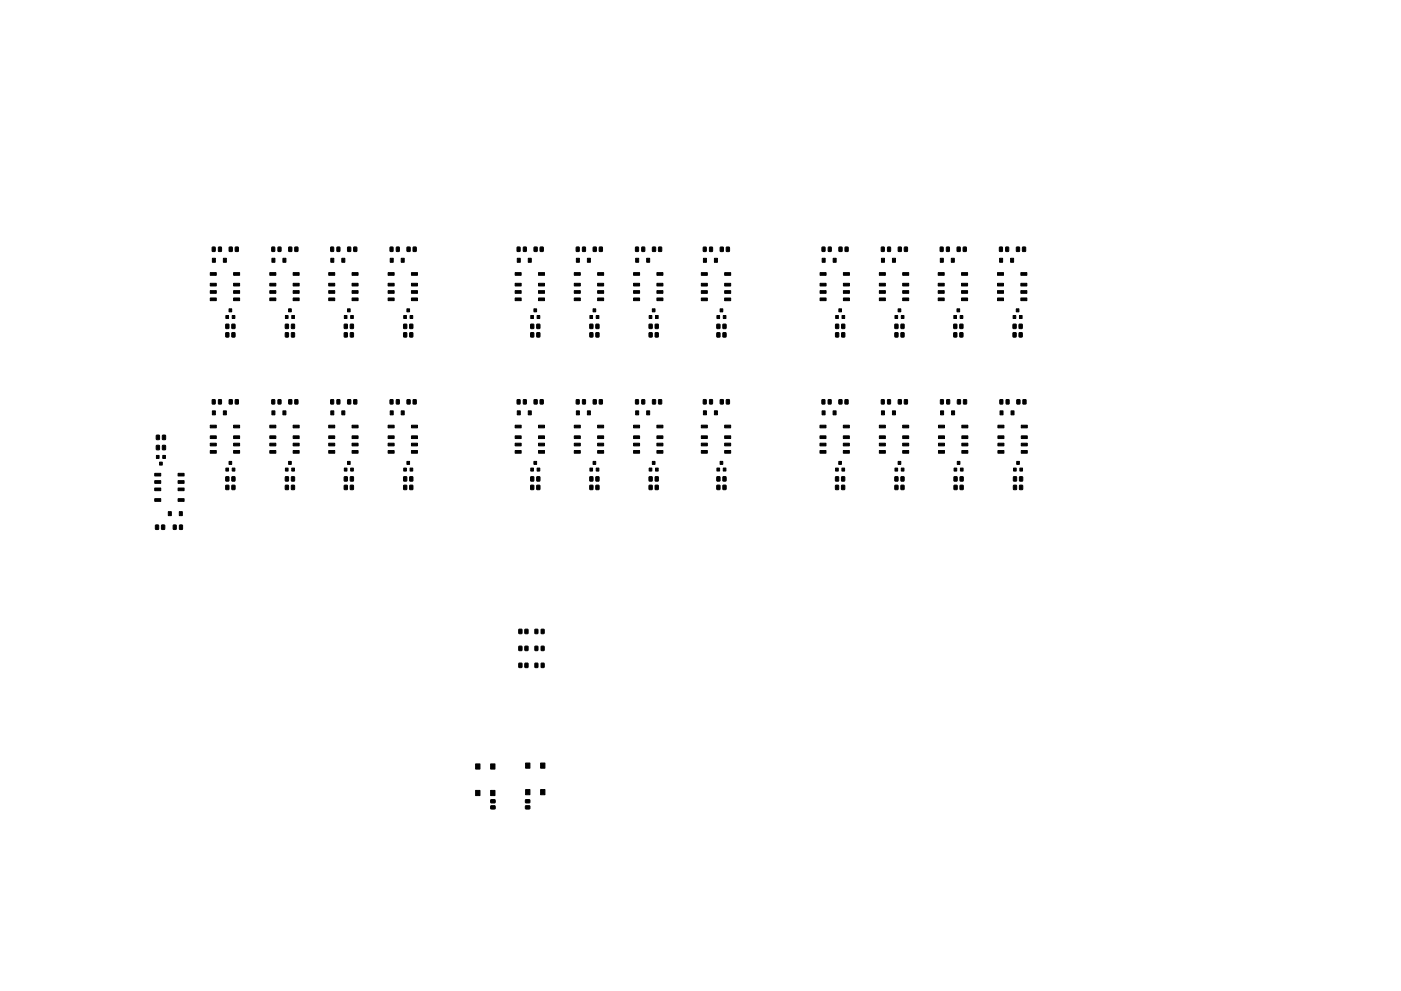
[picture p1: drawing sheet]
<svg xmlns="http://www.w3.org/2000/svg" width="420mm" height="297mm" viewBox="0 0 420 297" stroke-linecap="round" stroke-linejoin="round" font-family="sans-serif">
<g fill="#000" stroke="#000" stroke-width=".3">
<path d="M63.7 77.4h.9v1.2h-.9zM63.7 74.1l.9 .1-.2 1.2-.8-.1zM65.5 74.1l.9 .1-.1 1.2-.8-.1zM67 77.4h.9v1.2h-.9zM68.8 74.1l.9 .1-.2 1.2-.8-.1zM70.6 74.1l.9 .1-.1 1.2-.9-.1zM81.5 77.4h.9v1.2h-.9zM81.5 74.1l.9 .1-.1 1.2-.8-.1zM83.4 74.1l.9 .1-.1 1.2-.8-.1zM84.8 77.4h.9v1.2h-.9zM86.6 74.1l.9 .1-.1 1.2-.8-.1zM88.4 74.1l1 .1-.2 1.2-.8-.1z"/>
<path d="M99.2 77.4h.9v1.2h-.9zM99.2 74.1l.9 .1-.2 1.2-.8-.1zM101.1 74.1l.9 .1-.2 1.2-.8-.1zM102.5 77.4h.9v1.2h-.9zM104.3 74.1l.9 .1-.1 1.2-.9-.1zM106.1 74.1l.9 .1-.1 1.2-.9-.1zM117 77.4h.9v1.2h-.9zM117 74.1l.9 .1-.1 1.2-.8-.1zM118.9 74.1l.9 .1-.2 1.2-.8-.1zM120.3 77.4h.9v1.2h-.9zM122.1 74.1l.9 .1-.1 1.2-.9-.1zM123.9 74.1l.9 .1-.1 1.2-.8-.1z"/>
<path d="M155.1 77.4h.9v1.2h-.9zM155.1 74.1l.9 .1-.1 1.2-.8-.1zM157 74.1l.9 .1-.2 1.2-.8-.1zM158.4 77.4h.9v1.2h-.9zM160.2 74.1l.9 .1-.1 1.2-.9-.1zM162 74.1l.9 .1-.1 1.2-.8-.1zM172.9 77.4h.9v1.2h-.9zM172.8 74.1l.9 .1-.1 1.2-.8-.1zM174.7 74.1l.9 .1-.1 1.2-.8-.1zM176.2 77.4h.9v1.2h-.9zM177.9 74.1l1 .1-.2 1.2-.8-.1zM179.7 74.1l1 .1-.2 1.2-.8-.1z"/>
<path d="M190.6 77.4h.9v1.2h-.9zM190.6 74.1l.9 .1-.1 1.2-.8-.1zM192.5 74.1l.9 .1-.2 1.2-.8-.1zM193.9 77.4h.9v1.2h-.9zM195.7 74.1l.9 .1-.1 1.2-.9-.1zM197.5 74.1l1 .1-.2 1.2-.8-.1zM211 77.4h.9v1.2h-.9zM210.9 74.1l.9 .1-.1 1.2-.8-.1zM212.8 74.1l.9 .1-.1 1.2-.8-.1zM214.3 77.4h.9v1.2h-.9zM216 74.1l1 .1-.2 1.2-.8-.1zM217.8 74.1l1 .1-.2 1.2-.8-.1z"/>
<path d="M246.6 77.4h.9v1.2h-.9zM246.6 74.1l.8 .1-.1 1.2-.8-.1zM248.4 74.1l.9 .1-.1 1.2-.8-.1zM249.9 77.4h.9v1.2h-.9zM251.6 74.1l1 .1-.2 1.2-.8-.1zM253.5 74.1l.9 .1-.1 1.2-.9-.1zM264.3 77.4h.9v1.2h-.9zM264.3 74.1l.9 .1-.1 1.2-.8-.1zM266.2 74.1l.9 .1-.1 1.2-.8-.1zM267.6 77.4h.9v1.2h-.9zM269.4 74.1l.9 .1-.1 1.2-.8-.1zM271.2 74.1l1 .1-.2 1.2-.8-.1z"/>
<path d="M282 77.4h.9v1.2h-.9zM282 74.1l.9 .1-.2 1.2-.8-.1zM283.9 74.1l.8 .1-.1 1.2-.8-.1zM285.3 77.4h.9v1.2h-.9zM287.1 74.1l.9 .1-.1 1.2-.9-.1zM288.9 74.1l.9 .1-.1 1.2-.9-.1zM299.8 77.4h.9v1.2h-.9zM299.8 74.1l.8 .1-.1 1.2-.8-.1zM301.6 74.1l.9 .1-.1 1.2-.8-.1zM303.1 77.4h.9v1.2h-.9zM304.8 74.1l1 .1-.2 1.2-.8-.1zM306.7 74.1l.9 .1-.1 1.2-.9-.1z"/>
<path d="M63.1 81.7h1.8v.8h-1.8zM63.1 84.9h1.8v.8h-1.8zM63.1 87.1h1.8v.8h-1.8zM63.1 89.3h1.8v.8h-1.8zM67.7 97.2l1 .1-.2 1.2-.8-.1zM67.7 94.6h.8v.9h-.8zM68.7 92.6h.8v.9h-.8zM69.6 97.2l.9 .1-.1 1.2-.9-.1zM70.1 89.3h1.8v.8h-1.8zM70.1 87.1h1.8v.8h-1.8zM70.1 84.9h1.8v.8h-1.8zM70.1 81.7h1.8v.8h-1.8z"/>
<path d="M69.6 94.6h.8v.9h-.8zM80.9 81.7h1.8v.8h-1.8zM80.9 84.9h1.8v.8h-1.8zM80.9 87.1h1.8v.8h-1.8zM80.9 89.3h1.8v.8h-1.8zM85.6 97.2l.9 .1-.1 1.2-.9-.1zM85.6 94.6h.8v.9h-.8zM86.5 92.6h.8v.9h-.8zM87.4 97.2l1 .1-.2 1.2-.8-.1zM87.9 89.3h1.8v.8h-1.8zM87.9 87.1h1.8v.8h-1.8zM87.9 84.9h1.8v.8h-1.8z"/>
<path d="M87.9 81.7h1.8v.8h-1.8zM87.5 94.6h.8v.9h-.8zM98.6 81.7h1.8v.8h-1.8zM98.6 84.9h1.8v.8h-1.8zM98.6 87.1h1.8v.8h-1.8zM98.6 89.3h1.8v.8h-1.8zM103.3 97.2l.9 .1-.1 1.2-.9-.1zM103.3 94.6h.8v.9h-.8zM104.2 92.6h.8v.9h-.8zM105.1 97.2l.9 .1-.1 1.2-.9-.1zM105.6 89.3h1.8v.8h-1.8zM105.6 87.1h1.8v.8h-1.8z"/>
<path d="M105.6 84.9h1.8v.8h-1.8zM105.6 81.7h1.8v.8h-1.8zM105.2 94.6h.8v.9h-.8zM116.4 81.7h1.8v.8h-1.8zM116.4 84.9h1.8v.8h-1.8zM116.4 87.1h1.8v.8h-1.8zM116.4 89.3h1.8v.8h-1.8zM121.1 97.2l.9 .1-.1 1.2-.9-.1zM121.1 94.6h.8v.9h-.8zM122 92.6h.8v.9h-.8zM122.9 97.2l.9 .1-.1 1.2-.9-.1zM123.4 89.3h1.8v.8h-1.8z"/>
<path d="M123.4 87.1h1.8v.8h-1.8zM123.4 84.9h1.8v.8h-1.8zM123.4 81.7h1.8v.8h-1.8zM123 94.6h.8v.9h-.8zM154.5 81.7h1.8v.8h-1.8zM154.5 84.9h1.8v.8h-1.8zM154.5 87.1h1.8v.8h-1.8zM154.5 89.3h1.8v.8h-1.8zM159.2 97.2l.9 .1-.1 1.2-.9-.1zM159.2 94.6h.8v.9h-.8zM160.1 92.6h.8v.9h-.8zM161 97.2l.9 .1-.1 1.2-.9-.1z"/>
<path d="M161.5 89.3h1.8v.8h-1.8zM161.5 87.1h1.8v.8h-1.8zM161.5 84.9h1.8v.8h-1.8zM161.5 81.7h1.8v.8h-1.8zM161.1 94.6h.8v.9h-.8zM172.2 81.7h1.8v.8h-1.8zM172.2 84.9h1.8v.8h-1.8zM172.2 87.1h1.8v.8h-1.8zM172.2 89.3h1.8v.8h-1.8zM176.9 97.2l.9 .1-.1 1.2-.8-.1zM176.9 94.6h.8v.9h-.8zM178.7 97.2l1 .1-.2 1.2-.8-.1z"/>
<path d="M177.9 92.6h.8v.9h-.8zM179.2 89.3h1.8v.8h-1.8zM179.2 87.1h1.8v.8h-1.8zM179.2 84.9h1.8v.8h-1.8zM179.2 81.7h1.8v.8h-1.8zM178.8 94.6h.8v.9h-.8zM190 81.7h1.8v.8h-1.8zM190 84.9h1.8v.8h-1.8zM190 87.1h1.8v.8h-1.8zM190 89.3h1.8v.8h-1.8zM194.7 97.2l.9 .1-.1 1.2-.9-.1zM194.7 94.6h.8v.9h-.8z"/>
<path d="M195.6 92.6h.8v.9h-.8zM196.5 97.2l.9 .1-.1 1.2-.8-.1zM197 89.3h1.8v.8h-1.8zM197 87.1h1.8v.8h-1.8zM197 84.9h1.8v.8h-1.8zM197 81.7h1.8v.8h-1.8zM196.6 94.6h.8v.9h-.8zM210.3 81.7h1.8v.8h-1.8zM210.3 84.9h1.8v.8h-1.8zM210.3 87.1h1.8v.8h-1.8zM210.3 89.3h1.8v.8h-1.8zM215 97.2l.9 .1-.1 1.2-.8-.1z"/>
<path d="M215 94.6h.8v.9h-.8zM216 92.6h.8v.9h-.8zM216.8 97.2l1 .1-.2 1.2-.8-.1zM217.3 89.3h1.8v.8h-1.8zM217.3 87.1h1.8v.8h-1.8zM217.3 84.9h1.8v.8h-1.8zM217.3 81.7h1.8v.8h-1.8zM216.9 94.6h.8v.9h-.8zM245.9 81.7h1.8v.8h-1.8zM245.9 84.9h1.8v.8h-1.8zM245.9 87.1h1.8v.8h-1.8zM245.9 89.3h1.8v.8h-1.8z"/>
<path d="M250.6 97.2l.9 .1-.1 1.2-.8-.1zM250.6 94.6h.8v.9h-.8zM251.6 92.6h.8v.9h-.8zM252.4 97.2l1 .1-.2 1.2-.8-.1zM252.9 89.3h1.8v.8h-1.8zM252.9 87.1h1.8v.8h-1.8zM252.9 84.9h1.8v.8h-1.8zM252.9 81.7h1.8v.8h-1.8zM252.5 94.6h.8v.9h-.8zM263.7 81.7h1.8v.8h-1.8zM263.7 84.9h1.8v.8h-1.8zM263.7 87.1h1.8v.8h-1.8z"/>
<path d="M263.7 89.3h1.8v.8h-1.8zM268.4 97.2l.9 .1-.1 1.2-.9-.1zM268.4 94.6h.8v.9h-.8zM269.3 92.6h.8v.9h-.8zM270.2 97.2l1 .1-.2 1.2-.8-.1zM270.7 89.3h1.8v.8h-1.8zM270.7 87.1h1.8v.8h-1.8zM270.7 84.9h1.8v.8h-1.8zM270.7 81.7h1.8v.8h-1.8zM270.3 94.6h.8v.9h-.8zM281.4 81.7h1.8v.8h-1.8zM281.4 84.9h1.8v.8h-1.8z"/>
<path d="M281.4 87.1h1.8v.8h-1.8zM281.4 89.3h1.8v.8h-1.8zM286 97.2l1 .1-.2 1.2-.8-.1zM286.1 94.6h.7v.9h-.7zM287.9 97.2l.9 .1-.1 1.2-.9-.1zM287 92.6h.8v.9h-.8zM288.4 89.3h1.8v.8h-1.8zM288.4 87.1h1.8v.8h-1.8zM288.4 84.9h1.8v.8h-1.8zM288.4 81.7h1.8v.8h-1.8zM288 94.6h.7v.9h-.7zM299.2 81.7h1.8v.8h-1.8z"/>
<path d="M299.2 84.9h1.8v.8h-1.8zM299.2 87.1h1.8v.8h-1.8zM299.2 89.3h1.8v.8h-1.8zM303.8 97.2l1 .1-.2 1.2-.8-.1zM303.8 94.6h.8v.9h-.8zM304.8 92.6h.8v.9h-.8zM305.7 97.2l.9 .1-.1 1.2-.9-.1zM306.2 89.3h1.8v.8h-1.8zM306.2 87.1h1.8v.8h-1.8zM306.2 84.9h1.8v.8h-1.8zM306.2 81.7h1.8v.8h-1.8zM305.7 94.6h.8v.9h-.8z"/>
<path d="M68.8 119.8l.9 .1-.2 1.2-.8-.1zM67.7 99.7l1 .1-.2 1.2-.8-.1zM70.6 119.8l.9 .1-.1 1.2-.9-.1zM69.6 99.7l.9 .1-.1 1.2-.9-.1zM86.6 119.8l.9 .1-.1 1.2-.8-.1zM85.6 99.7l.9 .1-.1 1.2-.9-.1zM88.4 119.8l1 .1-.2 1.2-.8-.1zM87.4 99.7l1 .1-.2 1.2-.8-.1zM104.3 119.8l.9 .1-.1 1.2-.9-.1zM103.3 99.7l.9 .1-.1 1.2-.9-.1zM106.1 119.8l.9 .1-.1 1.2-.9-.1zM105.1 99.7l.9 .1-.1 1.2-.9-.1z"/>
<path d="M122.1 119.8l.9 .1-.1 1.2-.9-.1zM121.1 99.7l.9 .1-.1 1.2-.9-.1zM123.9 119.8l.9 .1-.1 1.2-.8-.1zM122.9 99.7l.9 .1-.1 1.2-.9-.1zM160.2 119.8l.9 .1-.1 1.2-.9-.1zM159.2 99.7l.9 .1-.1 1.2-.9-.1zM162 119.8l.9 .1-.1 1.2-.8-.1zM161 99.7l.9 .1-.1 1.2-.9-.1zM177.9 119.8l1 .1-.2 1.2-.8-.1zM176.9 99.7l.9 .1-.1 1.2-.8-.1zM179.7 119.8l1 .1-.2 1.2-.8-.1zM178.7 99.7l1 .1-.2 1.2-.8-.1z"/>
<path d="M195.7 119.8l.9 .1-.1 1.2-.9-.1zM194.7 99.7l.9 .1-.1 1.2-.9-.1zM197.5 119.8l1 .1-.2 1.2-.8-.1zM196.5 99.7l.9 .1-.1 1.2-.8-.1zM216 119.8l1 .1-.2 1.2-.8-.1zM215 99.7l.9 .1-.1 1.3-.8-.2zM217.8 119.8l1 .1-.2 1.2-.8-.1zM216.8 99.7l1 .1-.2 1.3-.8-.2zM251.6 119.8l.9 .1-.1 1.2-.8-.1zM250.6 99.7l.9 .1-.1 1.2-.8-.1zM253.4 119.8l1 .1-.2 1.2-.8-.1zM252.4 99.7l1 .1-.2 1.2-.8-.1z"/>
<path d="M269.4 119.8l.9 .1-.1 1.2-.8-.1zM268.4 99.7l.9 .1-.1 1.2-.9-.1zM271.2 119.8l1 .1-.2 1.2-.8-.1zM270.2 99.7l1 .1-.2 1.2-.8-.1zM286 99.7l1 .1-.2 1.2-.8-.1zM287.1 119.8l1 .1-.2 1.2-.8-.1zM287.9 99.7l.9 .1-.1 1.2-.9-.1zM289 119.8l.9 .1-.1 1.2-.9-.1zM303.8 99.7l1 .1-.2 1.2-.8-.1zM305 119.8l.9 .1-.1 1.2-.9-.1zM305.7 99.7l.9 .1-.1 1.2-.9-.1zM306.8 119.8l.9 .1-.1 1.2-.9-.1z"/>
<path d="M46.9 130.5l.9 .1-.1 1.2-.8-.2zM46.9 136.5h.8v.9h-.8zM46.9 133.5l.9 .1-.1 1.2-.8-.1zM47.9 138.5h.8v.9h-.8zM48.7 130.5l1 .1-.2 1.2-.8-.2zM48.8 136.5h.8v.9h-.8zM48.7 133.5l1 .1-.2 1.2-.8-.1zM63.1 127.4h1.8v.8h-1.8zM63.1 130.6h1.8v.8h-1.8zM63.1 132.8h1.8v.8h-1.8zM63.1 135h1.8v.8h-1.8zM63.7 123.1h.9v1.2h-.9z"/>
<path d="M63.7 119.8l.9 .1-.2 1.2-.8-.1zM65.5 119.8l.9 .1-.1 1.2-.8-.1zM67 123.1h.9v1.2h-.9zM68.7 138.3h.8v.9h-.8zM70.1 135h1.8v.8h-1.8zM70.1 132.8h1.8v.8h-1.8zM70.1 130.6h1.8v.8h-1.8zM70.1 127.4h1.8v.8h-1.8zM80.9 127.4h1.8v.8h-1.8zM80.9 130.6h1.8v.8h-1.8zM80.9 132.8h1.8v.8h-1.8zM80.9 135h1.8v.8h-1.8z"/>
<path d="M81.5 123.1h.9v1.2h-.9zM81.5 119.8l.9 .1-.1 1.2-.8-.1zM83.4 119.8l.9 .1-.1 1.2-.8-.1zM84.8 123.1h.9v1.2h-.9zM86.5 138.3h.8v.9h-.8zM87.9 135h1.8v.8h-1.8zM87.9 132.8h1.8v.8h-1.8zM87.9 130.6h1.8v.8h-1.8zM87.9 127.4h1.8v.8h-1.8zM98.6 127.4h1.8v.8h-1.8zM98.6 130.6h1.8v.8h-1.8zM98.6 132.8h1.8v.8h-1.8z"/>
<path d="M98.6 135h1.8v.8h-1.8zM99.2 123.1h.9v1.2h-.9zM99.2 119.8l.9 .1-.2 1.2-.8-.1zM101.1 119.8l.9 .1-.2 1.2-.8-.1zM102.5 123.1h.9v1.2h-.9zM104.2 138.3h.8v.9h-.8zM105.6 135h1.8v.8h-1.8zM105.6 132.8h1.8v.8h-1.8zM105.6 130.6h1.8v.8h-1.8zM105.6 127.4h1.8v.8h-1.8zM116.4 127.4h1.8v.8h-1.8zM116.4 130.6h1.8v.8h-1.8z"/>
<path d="M116.4 132.8h1.8v.8h-1.8zM116.4 135h1.8v.8h-1.8zM117 123.1h.9v1.2h-.9zM117 119.8l.9 .1-.1 1.2-.8-.1zM118.9 119.8l.9 .1-.2 1.2-.8-.1zM120.3 123.1h.9v1.2h-.9zM122 138.3h.8v.9h-.8zM123.4 135h1.8v.8h-1.8zM123.4 132.8h1.8v.8h-1.8zM123.4 130.6h1.8v.8h-1.8zM123.4 127.4h1.8v.8h-1.8zM154.5 127.4h1.8v.8h-1.8z"/>
<path d="M154.5 130.6h1.8v.8h-1.8zM154.5 132.8h1.8v.8h-1.8zM154.5 135h1.8v.8h-1.8zM155.1 123.1h.9v1.2h-.9zM155.1 119.8l.9 .1-.1 1.2-.8-.1zM157 119.8l.9 .1-.2 1.2-.8-.1zM158.4 123.1h.9v1.2h-.9zM160.1 138.3h.8v.9h-.8zM161.5 135h1.8v.8h-1.8zM161.5 132.8h1.8v.8h-1.8zM161.5 130.6h1.8v.8h-1.8zM161.5 127.4h1.8v.8h-1.8z"/>
<path d="M172.2 127.4h1.8v.8h-1.8zM172.2 130.6h1.8v.8h-1.8zM172.2 132.8h1.8v.8h-1.8zM172.2 135h1.8v.8h-1.8zM172.9 123.1h.9v1.2h-.9zM172.8 119.8l.9 .1-.1 1.2-.8-.1zM174.7 119.8l.9 .1-.1 1.2-.8-.1zM176.2 123.1h.9v1.2h-.9zM177.9 138.3h.8v.9h-.8zM179.2 135h1.8v.8h-1.8zM179.2 132.8h1.8v.8h-1.8zM179.2 130.6h1.8v.8h-1.8z"/>
<path d="M179.2 127.4h1.8v.8h-1.8zM190 127.4h1.8v.8h-1.8zM190 130.6h1.8v.8h-1.8zM190 132.8h1.8v.8h-1.8zM190 135h1.8v.8h-1.8zM190.6 123.1h.9v1.2h-.9zM190.6 119.8l.9 .1-.1 1.2-.8-.1zM192.5 119.8l.9 .1-.2 1.2-.8-.1zM193.9 123.1h.9v1.2h-.9zM195.6 138.3h.8v.9h-.8zM197 135h1.8v.8h-1.8zM197 132.8h1.8v.8h-1.8z"/>
<path d="M197 130.6h1.8v.8h-1.8zM197 127.4h1.8v.8h-1.8zM210.3 127.4h1.8v.8h-1.8zM210.3 130.6h1.8v.8h-1.8zM210.3 132.8h1.8v.8h-1.8zM210.3 135h1.8v.8h-1.8zM211 123.1h.9v1.2h-.9zM210.9 119.8l.9 .1-.1 1.2-.8-.1zM212.8 119.8l.9 .1-.1 1.2-.8-.1zM214.3 123.1h.9v1.2h-.9zM216 138.3h.8v.9h-.8zM217.3 135h1.8v.8h-1.8z"/>
<path d="M217.3 132.8h1.8v.8h-1.8zM217.3 130.6h1.8v.8h-1.8zM217.3 127.4h1.8v.8h-1.8zM245.9 127.4h1.8v.8h-1.8zM245.9 130.6h1.8v.8h-1.8zM245.9 132.8h1.8v.8h-1.8zM245.9 135h1.8v.8h-1.8zM246.5 123.1h.9v1.2h-.9zM246.5 119.8l.9 .1-.1 1.2-.8-.1zM248.4 119.8l.9 .1-.1 1.2-.9-.1zM249.8 123.1h.9v1.2h-.9zM251.5 138.3h.8v.9h-.8z"/>
<path d="M252.9 135h1.8v.8h-1.8zM252.9 132.8h1.8v.8h-1.8zM252.9 130.6h1.8v.8h-1.8zM252.9 127.4h1.8v.8h-1.8zM263.7 127.4h1.8v.8h-1.8zM263.7 130.6h1.8v.8h-1.8zM263.7 132.8h1.8v.8h-1.8zM263.7 135h1.8v.8h-1.8zM264.3 123.1h.9v1.2h-.9zM264.3 119.8l.9 .1-.1 1.2-.8-.1zM266.2 119.8l.9 .1-.1 1.2-.8-.1zM267.6 123.1h.9v1.2h-.9z"/>
<path d="M269.3 138.3h.8v.9h-.8zM270.7 135h1.8v.8h-1.8zM270.7 132.8h1.8v.8h-1.8zM270.7 130.6h1.8v.8h-1.8zM270.7 127.4h1.8v.8h-1.8zM281.5 127.4h1.8v.8h-1.8zM281.5 130.6h1.8v.8h-1.8zM281.5 132.8h1.8v.8h-1.8zM281.5 135h1.8v.8h-1.8zM282.1 123.1h.9v1.2h-.9zM282.1 119.8l.8 .1-.1 1.2-.8-.1zM283.9 119.8l.9 .1-.1 1.2-.8-.1z"/>
<path d="M285.4 123.1h.9v1.2h-.9zM287.1 138.3h.8v.9h-.8zM288.5 135h1.8v.8h-1.8zM288.5 132.8h1.8v.8h-1.8zM288.5 130.6h1.8v.8h-1.8zM288.5 127.4h1.8v.8h-1.8zM299.3 127.4h1.8v.8h-1.8zM299.3 130.6h1.8v.8h-1.8zM299.3 132.8h1.8v.8h-1.8zM299.3 135h1.8v.8h-1.8zM299.9 123.1h.9v1.2h-.9zM299.9 119.8l.9 .1-.2 1.2-.8-.1z"/>
<path d="M301.8 119.8l.9 .1-.2 1.2-.8-.1zM303.2 123.1h.9v1.2h-.9zM304.9 138.3h.8v.9h-.8zM306.3 135h1.8v.8h-1.8zM306.3 132.8h1.8v.8h-1.8zM306.3 130.6h1.8v.8h-1.8zM306.3 127.4h1.8v.8h-1.8zM46.7 157.4l.9 .1-.1 1.2-.9-.1zM46.4 141.9h1.8v.8h-1.8zM46.4 144.1h1.8v.8h-1.8zM46.4 146.3h1.8v.8h-1.8zM46.4 149.5h1.8v.8h-1.8z"/>
<path d="M48.5 157.4l.9 .1-.1 1.2-.9-.1zM50.5 153.4h.9v1.2h-.9zM52 157.4l.9 .1-.2 1.2-.8-.1zM53.9 157.4l.8 .1-.1 1.2-.8-.1zM53.8 153.4h.9v1.2h-.9zM53.4 149.5h1.8v.8h-1.8zM53.4 146.3h1.8v.8h-1.8zM53.4 144.1h1.8v.8h-1.8zM53.4 141.9h1.8v.8h-1.8zM67.7 142.9l1 .1-.2 1.2-.8-.1zM67.7 140.3h.8v.9h-.8zM67.7 145.5l1 .1-.2 1.2-.8-.2z"/>
<path d="M69.6 142.9l.9 .1-.1 1.2-.9-.1zM69.6 140.3h.8v.9h-.8zM69.6 145.5l.9 .1-.1 1.2-.9-.2zM85.6 142.9l.9 .1-.1 1.2-.9-.1zM85.6 140.3h.8v.9h-.8zM85.6 145.5l.9 .1-.1 1.2-.9-.2zM87.4 142.9l1 .1-.2 1.2-.8-.1zM87.5 140.3h.8v.9h-.8zM87.4 145.5l1 .1-.2 1.2-.8-.2zM103.3 142.9l.9 .1-.1 1.2-.9-.1zM103.3 140.3h.8v.9h-.8zM103.3 145.5l.9 .1-.1 1.2-.9-.2z"/>
<path d="M105.1 142.9l.9 .1-.1 1.2-.9-.1zM105.2 140.3h.8v.9h-.8zM105.1 145.5l.9 .1-.1 1.2-.9-.2zM121.1 142.9l.9 .1-.1 1.2-.9-.1zM121.1 140.3h.8v.9h-.8zM121.1 145.5l.9 .1-.1 1.2-.9-.2zM122.9 142.9l.9 .1-.1 1.2-.9-.1zM123 140.3h.8v.9h-.8zM122.9 145.5l.9 .1-.1 1.2-.9-.2zM159.2 142.9l.9 .1-.1 1.2-.9-.1zM159.2 140.3h.8v.9h-.8zM159.2 145.5l.9 .1-.1 1.2-.9-.2z"/>
<path d="M161 142.9l.9 .1-.1 1.2-.9-.1zM161.1 140.3h.8v.9h-.8zM161 145.5l.9 .1-.1 1.2-.9-.2zM176.9 142.9l.9 .1-.1 1.2-.8-.1zM176.9 140.3h.8v.9h-.8zM176.9 145.5l.9 .1-.1 1.2-.8-.2zM178.7 142.9l1 .1-.2 1.2-.8-.1zM178.8 140.3h.8v.9h-.8zM178.7 145.5l1 .1-.2 1.2-.8-.2zM194.7 142.9l.9 .1-.1 1.2-.9-.1zM194.7 140.3h.8v.9h-.8zM194.7 145.5l.9 .1-.1 1.2-.9-.2z"/>
<path d="M196.5 142.9l.9 .1-.1 1.2-.8-.1zM196.6 140.3h.8v.9h-.8zM196.5 145.5l.9 .1-.1 1.2-.8-.2zM215 142.9l.9 .1-.1 1.2-.8-.1zM215 140.3h.8v.9h-.8zM215 145.5h.9l-.1 1.3-.8-.2zM216.8 142.9l1 .1-.2 1.2-.8-.1zM216.9 140.3h.8v.9h-.8zM216.8 145.5h1l-.2 1.3-.8-.2zM250.6 142.9l.9 .1-.1 1.2-.9-.1zM250.6 140.3h.8v.9h-.8zM250.6 145.5l.9 .1-.1 1.2-.9-.2z"/>
<path d="M252.4 142.9l1 .1-.2 1.2-.8-.1zM252.5 140.3h.8v.9h-.8zM252.4 145.5l1 .1-.2 1.2-.8-.2zM268.4 142.9l.9 .1-.1 1.2-.9-.1zM268.4 140.3h.8v.9h-.8zM268.4 145.5l.9 .1-.1 1.2-.9-.2zM270.2 142.9l1 .1-.2 1.2-.8-.1zM270.3 140.3h.8v.9h-.8zM270.2 145.5l1 .1-.2 1.2-.8-.2zM286.1 142.9l1 .1-.2 1.2-.8-.1zM286.1 140.3h.8v.9h-.8zM286.1 145.5l1 .1-.2 1.2-.8-.2z"/>
<path d="M288 142.9l.9 .1-.1 1.2-.9-.1zM288 140.3h.8v.9h-.8zM288 145.5l.9 .1-.1 1.2-.9-.2zM304 142.9l.9 .1-.1 1.2-.9-.1zM304 140.3h.8v.9h-.8zM304 145.5l.9 .1-.1 1.2-.9-.2zM305.8 142.9l.9 .1-.1 1.2-.9-.1zM305.9 140.3h.8v.9h-.8zM305.8 145.5l.9 .1-.1 1.2-.9-.2zM155.6 188.6l1 .1-.2 1.2-.8-.1zM155.6 193.7l1 .1-.2 1.2-.8-.1zM155.6 198.8l1 .1-.2 1.2-.8-.1z"/>
<path d="M157.4 188.6l1 .1-.2 1.2-.8-.1zM157.4 193.7l1 .1-.2 1.2-.8-.1zM157.4 198.8l1 .1-.2 1.2-.8-.1zM160.4 188.6l.9 .1-.1 1.2-.8-.1zM160.4 193.7l.9 .1-.1 1.2-.8-.1zM160.4 198.8l.9 .1-.1 1.2-.8-.1zM162.3 188.6l.9 .1-.1 1.2-.8-.1zM162.3 193.7l.9 .1-.1 1.2-.8-.1zM162.3 198.8l.9 .1-.1 1.2-.8-.1zM142.6 229h1.3v1.5h-1.3zM142.6 236.9h1.3v1.6h-1.3zM147.1 236.9h1.3v1.6h-1.3z"/>
<path d="M147.1 229h1.3v1.5h-1.3zM157.6 239.7h1.2l.1 .8-1.2 .2zM157.6 228.7h1.3v1.6h-1.3zM157.6 236.7h1.3v1.5h-1.3zM162.1 228.7h1.3v1.6h-1.3zM162.1 236.7h1.3v1.5h-1.3zM147.2 241.6l1.2-.1 .1 .9-1.2 .1zM147.2 239.7h1.2l.1 .8-1.2 .2zM157.6 241.6l1.2-.1 .1 .9-1.2 .1z"/>
</g>
</svg>
